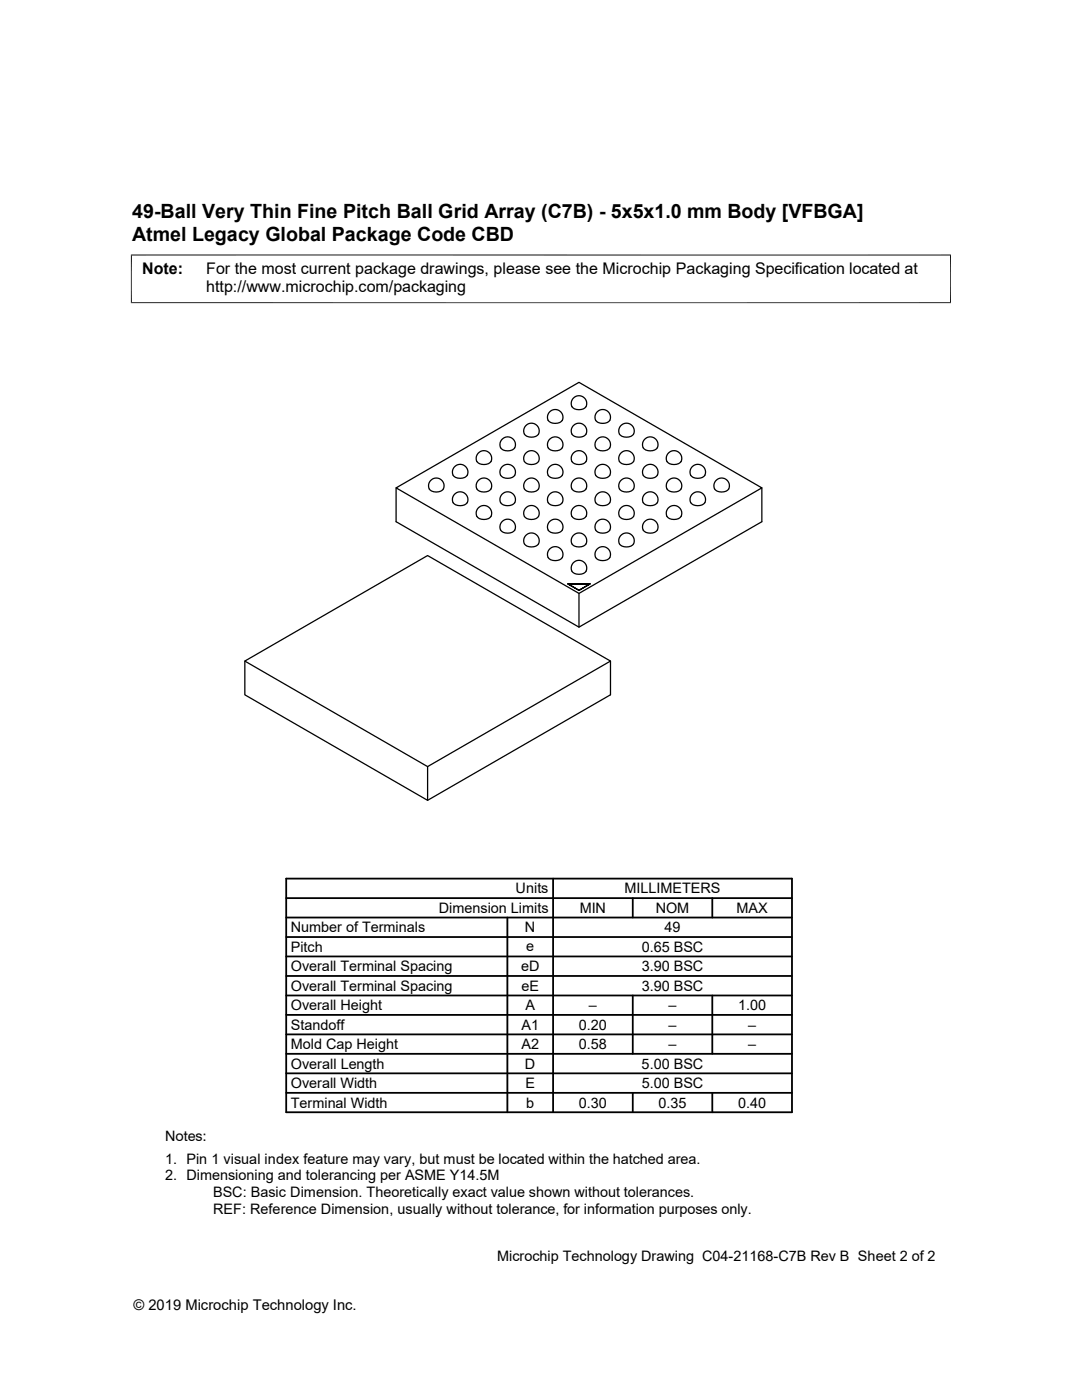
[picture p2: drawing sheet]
<svg xmlns="http://www.w3.org/2000/svg" width="216mm" height="279mm" viewBox="0 0 216 279" stroke-linecap="round" stroke-linejoin="round" font-family="sans-serif">
<defs><g id="words">
<g font-size="3.9">
<text x="26.4" y="43.5">49-Ball Very Thin Fine Pitch Ball Grid Array (C7B) - 5x5x1.0 mm Body [VFBGA]</text>
<text x="26.4" y="48.1">Atmel Legacy Global Package Code CBD</text>
</g>
<g font-size="3.2">
<text x="28.4" y="54.7">Note:</text>
<text x="41.1" y="58.3">http://www.microchip.com/packaging</text>
<text x="41.1" y="54.7">For the most current package drawings, please see the Microchip Packaging Specification located at</text>
</g>
<g font-size="2.9">
<text x="102.9" y="178.3">Units</text>
<text x="124.6" y="178.3">MILLIMETERS</text>
<text x="87.6" y="182.2">Dimension Limits</text>
<text x="115.7" y="182.2">MIN</text>
<text x="130.8" y="182.2">NOM</text>
<text x="147" y="182.2">MAX</text>
<text x="58" y="186.1">Number of Terminals</text>
<text x="58" y="190">Pitch</text>
<text x="104.8" y="186.1">N</text>
<text x="105" y="189.7">e</text>
<text x="128" y="190">0.65 BSC</text>
<text x="132.6" y="186.1">49</text>
<text x="58" y="193.9">Overall Terminal Spacing</text>
<text x="58" y="197.7">Overall Terminal Spacing</text>
<text x="104" y="193.8">eD</text>
<text x="104" y="197.7">eE</text>
<text x="128" y="193.9">3.90 BSC</text>
<text x="128" y="197.7">3.90 BSC</text>
<text x="58" y="201.6">Overall Height</text>
<text x="104.8" y="201.6">A</text>
<text x="117.5" y="201.6">–</text>
<text x="133.4" y="201.6">–</text>
<text x="147.3" y="201.6">1.00</text>
<text x="58" y="209.4">Mold Cap Height</text>
<text x="58" y="205.5">Standoff</text>
<text x="104.1" y="205.5">A1</text>
<text x="104.1" y="209.4">A2</text>
<text x="115.5" y="209.4">0.58</text>
<text x="115.5" y="205.5">0.20</text>
<text x="133.4" y="209.4">–</text>
<text x="133.4" y="205.5">–</text>
<text x="149.3" y="209.4">–</text>
<text x="149.3" y="205.5">–</text>
<text x="58" y="213.3">Overall Length</text>
<text x="104.7" y="213.3">D</text>
<text x="128" y="213.3">5.00 BSC</text>
<text x="58" y="221.1">Terminal Width</text>
<text x="58" y="217.2">Overall Width</text>
<text x="104.8" y="217.2">E</text>
<text x="105" y="221">b</text>
<text x="115.5" y="221.1">0.30</text>
<text x="128" y="217.2">5.00 BSC</text>
<text x="131.4" y="221.1">0.35</text>
<text x="147.3" y="221.1">0.40</text>
<text x="32.9" y="227.7">Notes:</text>
<text x="32.9" y="232.3">1. Pin 1 visual index feature may vary, but must be located within the hatched area.</text>
<text x="32.9" y="235.6">2. Dimensioning and tolerancing per ASME Y14.5M</text>
<text x="42.5" y="238.9">BSC: Basic Dimension. Theoretically exact value shown without tolerances.</text>
<text x="42.5" y="242.2">REF: Reference Dimension, usually without tolerance, for information purposes only.</text>
<text x="99.2" y="251.7">Microchip Technology Drawing C04-21168-C7B Rev B Sheet 2 of 2</text>
<text x="26.6" y="261.3">© 2019 Microchip Technology Inc.</text>
</g>
</g></defs>
<g fill="none" stroke="#000" stroke-width=".25">
<path d="M79 97.4l36.5-21.1 36.5 21.1-36.5 21zM79 97.4v6.7l36.5 21.1 36.5-21.1v-6.7M88.5 97.6a1.81 1.81 0 0 1-2.9-.3 1.55 1.55 0 0 1 1.6-1.9 1.55 1.55 0 0 1 1.3 2.2M90.4 94.8a1.81 1.81 0 0 0 2.9-.2 1.55 1.55 0 0 0-1.6-1.9 1.55 1.55 0 0 0-1.3 2.1M95.1 92.1a1.55 1.55 0 0 1 1.5-2.2 1.55 1.55 0 0 1 1.4 2.2M95.2 92.1a1.9 1.9 0 0 0 2.8 0M95.2 97.6a1.81 1.81 0 0 0 2.9-.3 1.55 1.55 0 0 0-1.7-1.9 1.55 1.55 0 0 0-1.3 2.2M99.9 94.8a1.81 1.81 0 0 0 2.9-.2 1.55 1.55 0 0 0-1.6-1.9 1.55 1.55 0 0 0-1.3 2.1M99.9 89.4a1.81 1.81 0 0 0 2.9-.3 1.55 1.55 0 0 0-1.6-1.9 1.55 1.55 0 0 0-1.3 2.2M104.6 92.1a1.55 1.55 0 0 1 1.4-2.2 1.55 1.55 0 0 1 1.5 2.2M104.6 86.6a1.81 1.81 0 0 0 2.9-.2 1.55 1.55 0 0 0-1.6-1.9 1.55 1.55 0 0 0-1.3 2.1M104.6 92.1a1.9 1.9 0 0 0 2.8 0"/>
<path d="M104.6 97.6a1.81 1.81 0 0 0 2.9-.3 1.55 1.55 0 0 0-1.6-1.9 1.55 1.55 0 0 0-1.3 2.2M109.4 94.8a1.81 1.81 0 0 0 2.9-.2 1.55 1.55 0 0 0-1.6-1.9 1.55 1.55 0 0 0-1.3 2.1M109.4 89.4a1.81 1.81 0 0 0 2.9-.3 1.55 1.55 0 0 0-1.6-1.9 1.55 1.55 0 0 0-1.3 2.2M109.4 83.9a1.82 1.82 0 0 0 2.9-.2 1.55 1.55 0 0 0-1.6-2 1.55 1.55 0 0 0-1.3 2.2M114.1 92.1a1.55 1.55 0 0 1 1.4-2.2 1.55 1.55 0 0 1 1.4 2.2M114.1 81.2a1.81 1.81 0 0 0 2.9-.3 1.55 1.55 0 0 0-1.6-1.9 1.55 1.55 0 0 0-1.3 2.2M114.1 86.6a1.81 1.81 0 0 0 2.9-.2 1.55 1.55 0 0 0-1.6-1.9 1.55 1.55 0 0 0-1.3 2.1M114.1 92.1a1.9 1.9 0 0 0 2.8 0M114.1 97.6a1.81 1.81 0 0 0 2.9-.3 1.55 1.55 0 0 0-1.6-1.9 1.55 1.55 0 0 0-1.3 2.2M119.1 98.7a1.48 1.48 0 0 1 2.2-.2 1.48 1.48 0 0 1 0 2.1 1.69 1.69 0 0 1-2.5-.5v-.8zM119.1 93.2a1.49 1.49 0 0 1 2.2-.2 1.49 1.49 0 0 1 0 2.2 1.67 1.67 0 0 1-2.5-.6v-.8zM119.1 87.7a1.49 1.49 0 0 1 2.2-.1 1.49 1.49 0 0 1 0 2.1 1.67 1.67 0 0 1-2.5-.6v-.8z"/>
<path d="M119.1 82.2a1.48 1.48 0 0 1 2.2-.1 1.48 1.48 0 0 1 0 2.1 1.69 1.69 0 0 1-2.5-.5v-.8zM123.6 92.1a1.55 1.55 0 0 1 1.4-2.2 1.55 1.55 0 0 1 1.4 2.2M123.6 92.1a1.9 1.9 0 0 0 2.8 0M123.9 85a1.49 1.49 0 0 1 2.1-.2 1.49 1.49 0 0 1 .1 2.2 1.67 1.67 0 0 1-2.6-.6v-.8zM123.9 95.9a1.49 1.49 0 0 1 2.1-.1 1.49 1.49 0 0 1 .1 2.1 1.67 1.67 0 0 1-2.6-.6v-.7zM128.6 98.7a1.48 1.48 0 0 1 2.1-.2 1.48 1.48 0 0 1 .1 2.1 1.69 1.69 0 0 1-2.6-.5v-.8zM128.6 93.2a1.49 1.49 0 0 1 2.2-.2 1.49 1.49 0 0 1 0 2.2 1.67 1.67 0 0 1-2.6-.6v-.8zM128.6 87.7a1.49 1.49 0 0 1 2.2-.1 1.49 1.49 0 0 1 0 2.1 1.67 1.67 0 0 1-2.6-.6v-.8zM133.1 92.1a1.55 1.55 0 0 1 1.4-2.2 1.55 1.55 0 0 1 1.4 2.2M133.1 92.1a1.9 1.9 0 0 0 2.8 0M135.9 97.6a1.81 1.81 0 0 1-2.9-.3 1.55 1.55 0 0 1 1.6-1.9 1.55 1.55 0 0 1 1.3 2.2M140.6 94.8a1.81 1.81 0 0 1-2.9-.2 1.55 1.55 0 0 1 1.7-1.9 1.55 1.55 0 0 1 1.3 2.1"/>
<path d="M142.6 97.6a1.81 1.81 0 0 0 2.9-.3 1.55 1.55 0 0 0-1.6-1.9 1.55 1.55 0 0 0-1.3 2.2M90.4 100.3a1.82 1.82 0 0 0 2.9-.2 1.55 1.55 0 0 0-1.6-1.9 1.55 1.55 0 0 0-1.3 2.1M95.2 103.1a1.81 1.81 0 0 0 2.9-.3 1.55 1.55 0 0 0-1.7-1.9 1.55 1.55 0 0 0-1.3 2.2M99.9 105.8a1.81 1.81 0 0 0 2.9-.3 1.55 1.55 0 0 0-1.6-1.9 1.55 1.55 0 0 0-1.3 2.2M99.9 100.3a1.82 1.82 0 0 0 2.9-.2 1.55 1.55 0 0 0-1.6-1.9 1.55 1.55 0 0 0-1.3 2.1M104.6 103.1a1.81 1.81 0 0 0 2.9-.3 1.55 1.55 0 0 0-1.6-1.9 1.55 1.55 0 0 0-1.3 2.2M104.6 108.5a1.81 1.81 0 0 0 2.9-.2 1.55 1.55 0 0 0-1.6-1.9 1.55 1.55 0 0 0-1.3 2.1M109.4 111.3a1.81 1.81 0 0 0 2.9-.3 1.55 1.55 0 0 0-1.6-1.9 1.55 1.55 0 0 0-1.3 2.2M109.4 105.8a1.81 1.81 0 0 0 2.9-.3 1.55 1.55 0 0 0-1.6-1.9 1.55 1.55 0 0 0-1.3 2.2M109.4 100.3a1.82 1.82 0 0 0 2.9-.2 1.55 1.55 0 0 0-1.6-1.9 1.55 1.55 0 0 0-1.3 2.1M113.3 116.5h4.5l-2.3 1.3-2.2-1.3h4.5l-2.3 1.3zM114.1 103.1a1.81 1.81 0 0 0 2.9-.3 1.55 1.55 0 0 0-1.6-1.9 1.55 1.55 0 0 0-1.3 2.2"/>
<path d="M114.1 108.5a1.81 1.81 0 0 0 2.9-.2 1.55 1.55 0 0 0-1.6-1.9 1.55 1.55 0 0 0-1.3 2.1M114.1 114a1.81 1.81 0 0 0 2.9-.3 1.55 1.55 0 0 0-1.6-1.9 1.55 1.55 0 0 0-1.3 2.2M115.5 118.4v6.8M119.1 109.6a1.49 1.49 0 0 1 2.2-.1 1.49 1.49 0 0 1 0 2.1 1.67 1.67 0 0 1-2.5-.6v-.7zM119.1 104.1a1.49 1.49 0 0 1 2.2-.1 1.49 1.49 0 0 1 0 2.1 1.67 1.67 0 0 1-2.5-.6v-.7zM123.9 101.4a1.49 1.49 0 0 1 2.1-.2 1.49 1.49 0 0 1 .1 2.2 1.67 1.67 0 0 1-2.6-.6v-.8zM123.9 106.9a1.49 1.49 0 0 1 2.1-.2 1.49 1.49 0 0 1 .1 2.2 1.67 1.67 0 0 1-2.6-.6v-.8zM128.6 104.1a1.49 1.49 0 0 1 2.2-.1 1.49 1.49 0 0 1 0 2.1 1.67 1.67 0 0 1-2.6-.6v-.7zM135.9 103.1a1.81 1.81 0 0 1-2.9-.3 1.55 1.55 0 0 1 1.6-1.9 1.55 1.55 0 0 1 1.3 2.2M140.6 100.3a1.82 1.82 0 0 1-2.9-.2 1.55 1.55 0 0 1 1.7-1.9 1.55 1.55 0 0 1 1.3 2.1M48.9 131.9l36.4-21 36.5 21-36.5 21.1zM121.8 131.9v6.8l-36.5 21-36.4-21v-6.8"/>
<path d="M85.3 153v6.7"/>
</g>
<path d="M26.1 50.9h163.7M26.2 50.8v9.7M189.7 50.8v9.7M26.1 60.4h163.7" fill="none" stroke="#000" stroke-width=".2"/>
<g fill="none" stroke="#000" stroke-width=".36">
<path d="M57.1 175.3h100.9v46.7h-100.9zM57.1 179.2h100.9M110.4 175.3v46.7M126.3 179.2v3.9M142.1 179.2v3.9M57.1 198.7h100.9M57.1 187h100.9M57.1 183.1h100.9M57.1 190.9h100.9M57.1 194.8h100.9M101.2 183.1v38.9M126.3 198.7v11.6"/>
<path d="M142.1 198.7v11.6M57.1 202.5h100.9M57.1 214.2h100.9M57.1 210.3h100.9M57.1 206.4h100.9M57.1 218.1h100.9M126.3 218.1v3.9M142.1 218.1v3.9"/>
</g>
<use href="#words"/>
</svg>
